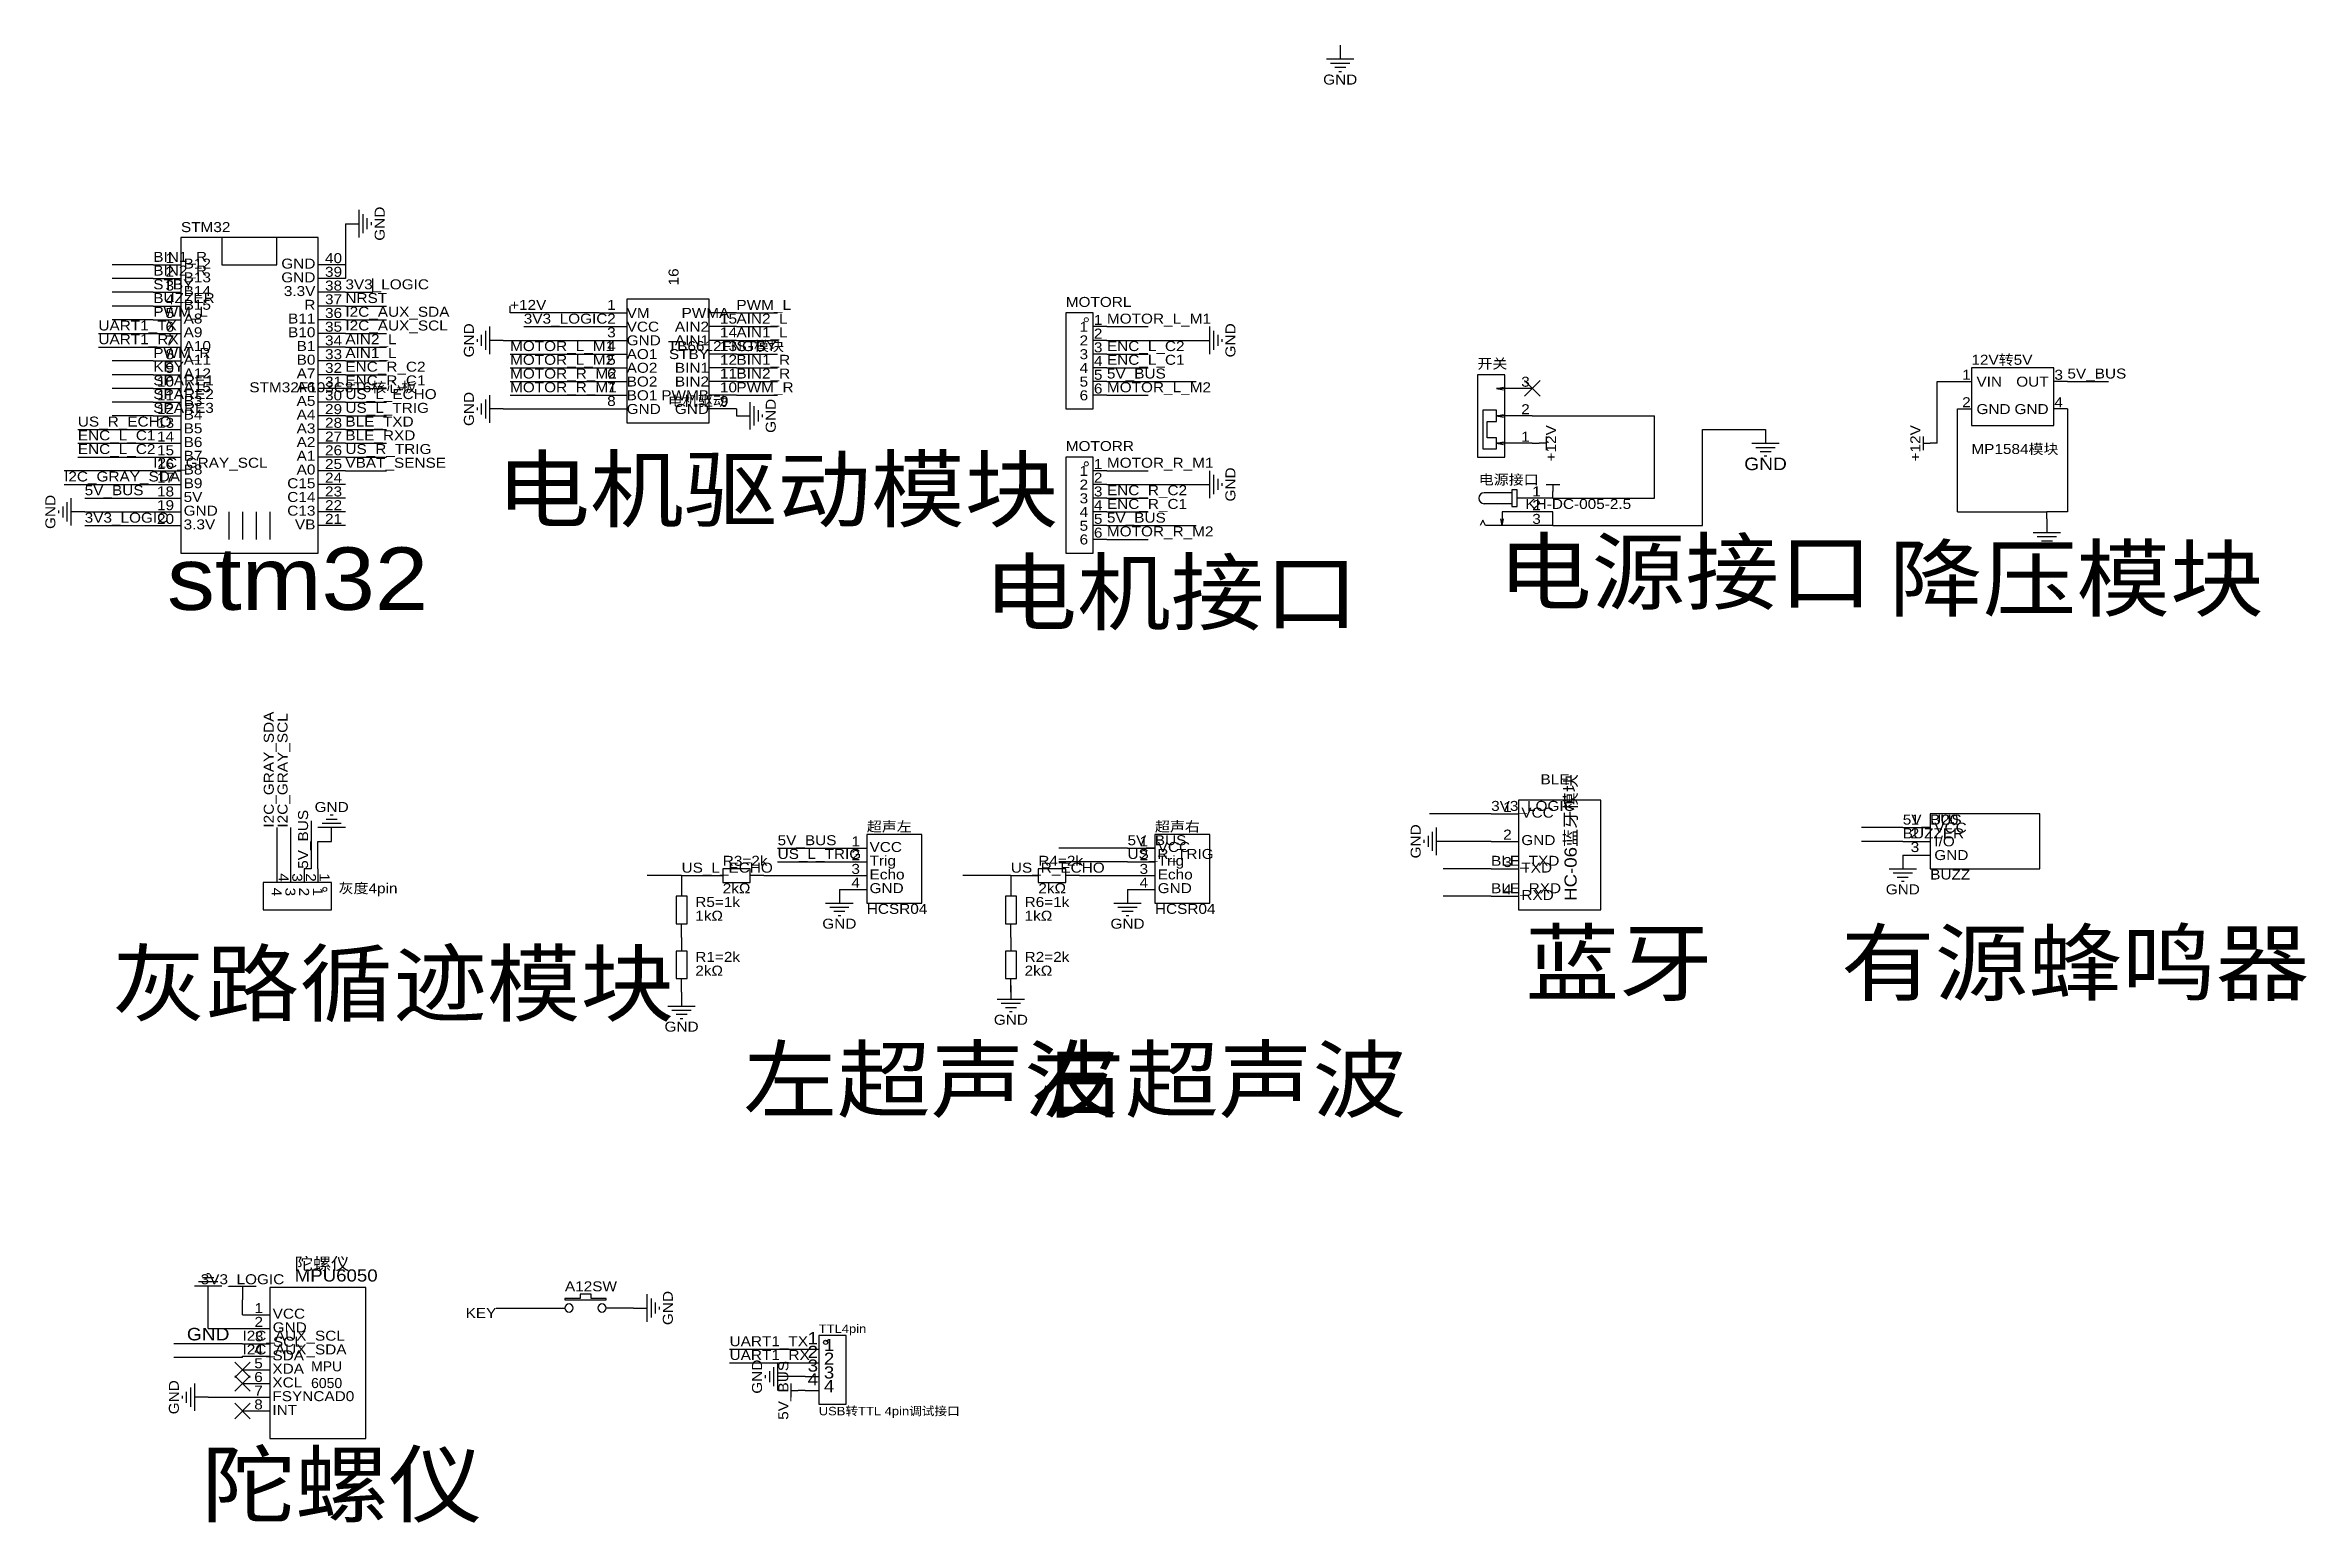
# Model space of a CAD drawing. Header units: millimetres. Extents: x 31 to 449, y 155 to 428.
import ezdxf
from ezdxf.enums import TextEntityAlignment as Align

# ---------------------------------------------------------------- set-up
doc = ezdxf.new("R2010")
doc.units = ezdxf.units.MM
doc.header["$MEASUREMENT"] = 0
doc.styles.get("Standard").update_dxf_attribs({"font": 'arial.ttf'})

msp = doc.modelspace()

# ---------------------------------------------------------------- texts
at = {"color": 1, "true_color": 0x000080, "width": 1.1}
for s, height, p in [('GND', 1.849, (270.51, 421.64)), ('GND', 1.849, (270.51, 421.64)), ('GND', 2.311, (349.25, 350.52)), ('GND', 1.849, (83.82, 287.02)), ('GND', 1.849, (83.82, 287.02)), ('GND', 1.849, (374.65, 271.78)), ('GND', 1.849, (374.65, 271.78)), ('GND', 1.849, (177.8, 265.43)), ('GND', 1.849, (177.8, 265.43)), ('GND', 1.849, (231.14, 265.43)), ('GND', 1.849, (231.14, 265.43)), ('GND', 1.849, (148.59, 246.38)), ('GND', 1.849, (148.59, 246.38)), ('GND', 1.849, (209.55, 247.65)), ('GND', 1.849, (209.55, 247.65)), ('3V3_LOGIC', 1.849, (67.31, 199.64)), ('3V3_LOGIC', 1.849, (67.31, 199.64)), ('GND', 2.311, (60.96, 189.48))]:
    msp.add_text(s, height=height, dxfattribs=at).set_placement(p, align=Align.MIDDLE_CENTER)
for p in [(92.71, 394.97), (92.71, 394.97), (109.22, 373.38), (109.22, 373.38), (250.19, 373.38), (250.19, 373.38), (109.22, 360.68), (109.22, 360.68), (165.1, 359.41), (165.1, 359.41), (250.19, 346.71), (250.19, 346.71), (31.75, 341.63), (31.75, 341.63), (284.48, 280.67), (284.48, 280.67), (146.05, 194.31), (146.05, 194.31), (162.56, 181.61), (162.56, 181.61), (54.61, 177.8), (54.61, 177.8)]:
    msp.add_text('GND', height=1.849, rotation=90, dxfattribs=at).set_placement(p, align=Align.MIDDLE_CENTER)
for s, height, p in [('STM32', 1.849, (55.92, 392.86)), ('MOTORL', 1.849, (219.71, 379.01)), ('TB6612FNG模块', 1.8491, (146.05, 370.84)), ('开关', 1.849, (295.91, 367.58)), ('12V转5V', 1.849, (387.35, 368.3)), ('STM32F103C8T6核心板', 1.8491, (68.58, 363.22)), ('电机驱动', 1.849, (146.05, 360.68)), ('MOTORR', 1.849, (219.71, 352.34)), ('MP1584模块', 1.849, (387.35, 351.79)), ('电源接口', 1.849, (296.16, 346.13)), ('KH-DC-005-2.5', 1.8491, (304.8, 341.63)), ('BLE', 1.849, (307.59, 290.67)), ('U20', 1.849, (379.73, 283.21)), ('超声左', 1.849, (182.88, 281.94)), ('超声右', 1.849, (236.22, 281.94)), ('R3=2k', 1.849, (156.21, 275.59)), ('R4=2k', 1.849, (214.63, 275.59)), ('灰度4pin', 1.849, (85.09, 270.51)), ('2kΩ', 1.849, (156.21, 270.51)), ('2kΩ', 1.849, (214.63, 270.51)), ('BUZZ', 1.849, (379.73, 273.05)), ('1kΩ', 1.849, (151.13, 265.43)), ('R5=1k', 1.849, (151.13, 267.97)), ('HCSR04', 1.849, (182.88, 266.7)), ('1kΩ', 1.849, (212.09, 265.43)), ('R6=1k', 1.849, (212.09, 267.97)), ('HCSR04', 1.849, (236.22, 266.7)), ('R1=2k', 1.849, (151.13, 257.81)), ('R2=2k', 1.849, (212.09, 257.81)), ('2kΩ', 1.849, (151.13, 255.27)), ('2kΩ', 1.849, (212.09, 255.27)), ('陀螺仪', 2.247, (76.98, 200.72)), ('MPU6050', 2.247, (76.98, 198.54)), ('A12SW', 1.849, (127, 196.85)), ('TTL4pin', 1.56, (173.99, 189.23)), ('USB转TTL 4pin调试接口', 1.5602, (173.99, 173.99))]:
    msp.add_text(s, height=height, dxfattribs=at).set_placement(p, align=Align.BOTTOM_LEFT)
at = {"color": 1, "true_color": 0x0000ff, "width": 1.1}
for s, height, p in [('BIN1_R', 1.849, (50.8, 387.35)), ('BIN2_R', 1.849, (50.8, 384.81)), ('STBY', 1.849, (50.8, 382.27)), ('BUZZER', 1.849, (50.8, 379.73)), ('3V3_LOGIC', 1.849, (86.36, 382.27)), ('NRST', 1.849, (86.36, 379.73)), ('UART1_TX', 1.849, (40.64, 374.65)), ('PWM_L', 1.849, (50.8, 377.19)), ('I2C_AUX_SDA', 1.8491, (86.36, 377.19)), ('I2C_AUX_SCL', 1.8491, (86.36, 374.65)), ('+12V', 1.849, (116.84, 378.46)), ('3V3_LOGIC', 1.849, (119.38, 375.92)), ('AIN2_L', 1.849, (158.75, 375.92)), ('PWM_L', 1.849, (158.75, 378.46)), ('MOTOR_L_M1', 1.849, (227.33, 375.92)), ('UART1_RX', 1.849, (40.64, 372.11)), ('AIN2_L', 1.849, (86.36, 372.11)), ('MOTOR_L_M1', 1.849, (116.84, 370.84)), ('AIN1_L', 1.849, (158.75, 373.38)), ('STBY', 1.849, (158.75, 370.84)), ('ENC_L_C2', 1.849, (227.33, 370.84)), ('PWM_R', 1.849, (50.8, 369.57)), ('KEY', 1.849, (50.8, 367.03)), ('AIN1_L', 1.849, (86.36, 369.57)), ('ENC_R_C2', 1.849, (86.36, 367.03)), ('MOTOR_L_M2', 1.849, (116.84, 368.3)), ('BIN1_R', 1.849, (158.75, 368.3)), ('ENC_L_C1', 1.849, (227.33, 368.3)), ('SPARE1', 1.849, (50.8, 364.49)), ('SPARE2', 1.849, (50.8, 361.95)), ('US_L_ECHO', 1.849, (86.36, 361.95)), ('ENC_R_C1', 1.849, (86.36, 364.49)), ('MOTOR_R_M2', 1.849, (116.84, 365.76)), ('MOTOR_R_M1', 1.849, (116.84, 363.22)), ('BIN2_R', 1.849, (158.75, 365.76)), ('PWM_R', 1.849, (158.75, 363.22)), ('5V_BUS', 1.849, (227.33, 365.76)), ('MOTOR_L_M2', 1.849, (227.33, 363.22)), ('5V_BUS', 1.849, (405.13, 365.76)), ('SPARE3', 1.849, (50.8, 359.41)), ('US_L_TRIG', 1.849, (86.36, 359.41)), ('US_R_ECHO', 1.849, (36.83, 356.87)), ('ENC_L_C1', 1.849, (36.83, 354.33)), ('BLE_TXD', 1.849, (86.36, 356.87)), ('BLE_RXD', 1.849, (86.36, 354.33)), ('ENC_L_C2', 1.849, (36.83, 351.79)), ('I2C_GRAY_SCL', 1.8491, (50.8, 349.25)), ('VBAT_SENSE', 1.849, (86.36, 349.25)), ('US_R_TRIG', 1.849, (86.36, 351.79)), ('MOTOR_R_M1', 1.849, (227.33, 349.25)), ('I2C_GRAY_SDA', 1.8491, (34.29, 346.71)), ('5V_BUS', 1.849, (38.1, 344.17)), ('ENC_R_C2', 1.849, (227.33, 344.17)), ('ENC_R_C1', 1.849, (227.33, 341.63)), ('3V3_LOGIC', 1.849, (38.1, 339.09)), ('5V_BUS', 1.849, (227.33, 339.09)), ('MOTOR_R_M2', 1.849, (227.33, 336.55)), ('3V3_LOGIC', 1.849, (298.45, 285.75)), ('5V_BUS', 1.849, (374.65, 283.21)), ('5V_BUS', 1.849, (166.37, 279.4)), ('5V_BUS', 1.849, (231.14, 279.4)), ('BUZZER', 1.849, (374.65, 280.67)), ('US_L_ECHO', 1.849, (148.59, 274.32)), ('US_L_TRIG', 1.849, (166.37, 276.86)), ('US_R_ECHO', 1.849, (209.55, 274.32)), ('US_R_TRIG', 1.849, (231.14, 276.86)), ('BLE_TXD', 1.849, (298.45, 275.59)), ('BLE_RXD', 1.849, (298.45, 270.51)), ('I2C_AUX_SCL', 1.8491, (67.31, 187.71)), ('UART1_TX', 1.849, (157.48, 186.69)), ('I2C_AUX_SDA', 1.8491, (67.31, 185.17)), ('UART1_RX', 1.849, (157.48, 184.15))]:
    msp.add_text(s, height=height, dxfattribs=at).set_placement(p, align=Align.BOTTOM_LEFT)
at = {"color": 1, "true_color": 0x000000, "width": 1.1}
for s, height, p in [('1', 1.85, (54.65, 387.12)), ('2', 1.85, (54.65, 384.58)), ('GND', 1.849, (80.81, 386.1)), ('GND', 1.849, (80.81, 383.56)), ('4', 1.85, (54.65, 379.5)), ('3', 1.85, (54.65, 382.04)), ('3.3V', 1.849, (80.81, 381.02)), ('5', 1.85, (54.65, 376.96)), ('6', 1.85, (54.65, 374.42)), ('B11', 1.849, (80.81, 375.94)), ('R', 1.85, (80.81, 378.48)), ('2', 1.85, (136.4, 375.92)), ('1', 1.85, (136.4, 378.46)), ('1', 1.85, (223.85, 374.42)), ('7', 1.85, (54.65, 371.88)), ('B10', 1.849, (80.81, 373.4)), ('B1', 1.849, (80.81, 370.86)), ('4', 1.85, (136.4, 370.84)), ('3', 1.85, (136.4, 373.38)), ('2', 1.85, (223.85, 371.88)), ('8', 1.85, (54.65, 369.34)), ('9', 1.85, (54.65, 366.8)), ('B0', 1.849, (80.81, 368.32)), ('5', 1.85, (136.4, 368.3)), ('4', 1.85, (223.85, 366.8)), ('3', 1.85, (223.85, 369.34)), ('10', 1.849, (54.65, 364.26)), ('A7', 1.849, (80.81, 365.78)), ('A6', 1.849, (80.81, 363.24)), ('6', 1.85, (136.4, 365.76)), ('7', 1.85, (136.4, 363.22)), ('5', 1.85, (223.85, 364.26)), ('1', 1.85, (387.22, 365.53)), ('OUT', 1.849, (401.65, 364.26)), ('11', 1.849, (54.65, 361.72)), ('12', 1.849, (54.65, 359.18)), ('A5', 1.849, (80.81, 360.7)), ('A4', 1.849, (80.81, 358.16)), ('8', 1.85, (136.4, 360.68)), ('6', 1.85, (223.85, 361.72)), ('2', 1.85, (387.22, 360.45)), ('GND', 1.849, (401.65, 359.18)), ('13', 1.849, (54.65, 356.64)), ('14', 1.849, (54.65, 354.1)), ('A3', 1.849, (80.81, 355.62)), ('15', 1.849, (54.65, 351.56)), ('A2', 1.849, (80.81, 353.08)), ('A1', 1.849, (80.81, 350.54)), ('16', 1.849, (54.65, 349.02)), ('17', 1.849, (54.65, 346.48)), ('C15', 1.849, (80.81, 345.46)), ('A0', 1.849, (80.81, 348)), ('2', 1.85, (223.85, 345.21)), ('1', 1.85, (223.85, 347.75)), ('18', 1.849, (54.65, 343.94)), ('19', 1.849, (54.65, 341.4)), ('C14', 1.849, (80.81, 342.92)), ('3', 1.85, (223.85, 342.67)), ('20', 1.849, (54.65, 338.86)), ('C13', 1.849, (80.81, 340.38)), ('VB', 1.849, (80.81, 337.84)), ('4', 1.85, (223.85, 340.13)), ('5', 1.85, (223.85, 337.59)), ('6', 1.85, (223.85, 335.05)), ('1', 1.85, (302.26, 285.52)), ('1', 1.85, (377.7, 283.21)), ('1', 1.85, (181.61, 279.17)), ('1', 1.85, (234.95, 279.17)), ('2', 1.85, (302.26, 280.44)), ('3', 1.85, (377.7, 278.13)), ('2', 1.85, (377.7, 280.67)), ('3', 1.85, (181.61, 274.09)), ('2', 1.85, (181.61, 276.63)), ('3', 1.85, (234.95, 274.09)), ('2', 1.85, (234.95, 276.63)), ('3', 1.85, (302.26, 275.36)), ('4', 1.85, (181.61, 271.55)), ('4', 1.85, (234.95, 271.55)), ('4', 1.85, (302.26, 270.28)), ('2', 1.85, (71.12, 190.27)), ('1', 1.85, (71.12, 192.81)), ('3', 1.85, (71.17, 187.6)), ('1', 2.25, (173.86, 186.94)), ('4', 1.85, (71.07, 185.1)), ('5', 1.85, (71.07, 182.61)), ('3', 2.25, (173.86, 181.86)), ('2', 2.25, (173.86, 184.4)), ('6', 1.85, (71.07, 180.07)), ('4', 2.25, (173.86, 179.32)), ('8', 1.85, (71.07, 174.99)), ('7', 1.85, (71.07, 177.53))]:
    msp.add_text(s, height=height, dxfattribs=at).set_placement(p, align=Align.BOTTOM_RIGHT)
for s, height, p in [('40', 1.849, (82.59, 387.12)), ('B12', 1.849, (56.42, 386.1)), ('B13', 1.849, (56.42, 383.56)), ('39', 1.849, (82.59, 384.58)), ('B14', 1.849, (56.42, 381.02)), ('38', 1.849, (82.59, 382.04)), ('37', 1.849, (82.59, 379.5)), ('A8', 1.849, (56.42, 375.94)), ('B15', 1.849, (56.42, 378.48)), ('36', 1.849, (82.59, 376.96)), ('35', 1.849, (82.59, 374.42)), ('15', 1.849, (155.7, 375.92)), ('1', 1.85, (224.92, 375.69)), ('A9', 1.849, (56.42, 373.4)), ('A10', 1.849, (56.42, 370.86)), ('34', 1.849, (82.59, 371.88)), ('14', 1.849, (155.7, 373.38)), ('13', 1.849, (155.7, 370.84)), ('3', 1.85, (224.92, 370.61)), ('2', 1.85, (224.92, 373.15)), ('A11', 1.849, (56.42, 368.32)), ('33', 1.849, (82.59, 369.34)), ('32', 1.849, (82.59, 366.8)), ('12', 1.849, (155.7, 368.3)), ('4', 1.85, (224.92, 368.07)), ('A12', 1.849, (56.42, 365.78)), ('A15', 1.849, (56.42, 363.24)), ('31', 1.849, (82.59, 364.26)), ('11', 1.849, (155.7, 365.76)), ('10', 1.849, (155.7, 363.22)), ('5', 1.85, (224.92, 365.53)), ('6', 1.85, (224.92, 362.99)), ('3', 1.85, (304.02, 364.24)), ('VIN', 1.849, (388.29, 364.26)), ('3', 1.85, (402.72, 365.53)), ('B3', 1.849, (56.42, 360.7)), ('B4', 1.849, (56.42, 358.16)), ('30', 1.849, (82.59, 361.72)), ('29', 1.849, (82.59, 359.18)), ('9', 1.85, (155.7, 360.68)), ('2', 1.85, (304.02, 359.16)), ('GND', 1.849, (388.29, 359.18)), ('4', 1.85, (402.72, 360.45)), ('B5', 1.849, (56.42, 355.62)), ('28', 1.849, (82.59, 356.64)), ('27', 1.849, (82.59, 354.1)), ('1', 1.85, (304.02, 354.08)), ('B6', 1.849, (56.42, 353.08)), ('B7', 1.849, (56.42, 350.54)), ('26', 1.849, (82.59, 351.56)), ('电机驱动模块', 11.557, (114.3, 336.55)), ('B8', 1.849, (56.42, 348)), ('B9', 1.849, (56.42, 345.46)), ('25', 1.849, (82.59, 349.02)), ('24', 1.849, (82.59, 346.48)), ('2', 1.85, (224.92, 346.48)), ('1', 1.85, (224.92, 349.02)), ('5V', 1.849, (56.42, 342.92)), ('23', 1.849, (82.59, 343.94)), ('22', 1.849, (82.59, 341.4)), ('4', 1.85, (224.92, 341.4)), ('3', 1.85, (224.92, 343.94)), ('2', 1.85, (306.07, 341.4)), ('1', 1.85, (306.07, 343.94)), ('3.3V', 1.849, (56.42, 337.84)), ('GND', 1.849, (56.42, 340.38)), ('21', 1.849, (82.59, 338.86)), ('5', 1.85, (224.92, 338.86)), ('3', 1.85, (306.07, 338.86)), ('stm32', 11.557, (53.34, 320.04)), ('6', 1.85, (224.92, 336.32)), ('电源接口', 11.557, (299.72, 321.31)), ('降压模块', 11.557, (372.11, 320.04)), ('电机接口', 11.557, (204.47, 317.5)), ('VCC', 1.849, (304.04, 284.5)), ('VCC', 1.849, (183.39, 278.15)), ('VCC', 1.849, (236.73, 278.15)), ('GND', 1.849, (304.04, 279.42)), ('Trig', 1.849, (183.39, 275.61)), ('Trig', 1.849, (236.73, 275.61)), ('TXD', 1.849, (304.04, 274.34)), ('GND', 1.849, (183.39, 270.53)), ('Echo', 1.849, (183.39, 273.07)), ('GND', 1.849, (236.73, 270.53)), ('Echo', 1.849, (236.73, 273.07)), ('RXD', 1.849, (304.04, 269.26)), ('蓝牙', 11.557, (304.8, 248.92)), ('有源蜂鸣器', 11.557, (363.22, 248.92)), ('灰路循迹模块', 11.557, (43.18, 245.11)), ('左超声波', 11.557, (160.02, 227.33)), ('右超声波', 11.557, (213.36, 227.33)), ('VCC', 1.849, (72.9, 191.79)), ('GND', 1.849, (72.9, 189.25)), ('SCL', 1.849, (72.95, 186.59)), ('1', 2.25, (174.93, 185.67)), ('SDA', 1.849, (72.85, 184.08)), ('2', 2.25, (174.93, 183.13)), ('XDA', 1.849, (72.85, 181.6)), ('XCL', 1.849, (72.85, 179.06)), ('4', 2.25, (174.93, 178.05)), ('3', 2.25, (174.93, 180.59)), ('FSYNCAD0', 1.849, (72.85, 176.52)), ('INT', 1.849, (72.85, 173.98)), ('陀螺仪', 11.557, (59.69, 152.4))]:
    msp.add_text(s, height=height, dxfattribs=at).set_placement(p, align=Align.BOTTOM_LEFT)
for s, height, rotation, p in [('16', 1.849, 90, (148.59, 383.54)), ('HC-06蓝牙模块', 2.247, 90, (314.96, 269.65)), ('4', 1.85, 270, (72.16, 272.11)), ('3', 1.85, 270, (74.7, 272.11)), ('2', 1.85, 270, (77.24, 272.11)), ('1', 1.85, 270, (79.78, 272.11))]:
    msp.add_text(s, height=height, rotation=rotation, dxfattribs=at).set_placement(p, align=Align.BOTTOM_LEFT)
for s, p in [('VM', (138.43, 378.46)), ('VCC', (138.43, 375.92)), ('PWMA', (148.59, 378.46)), ('GND', (138.43, 373.38)), ('AO1', (138.43, 370.84)), ('AO2', (138.43, 368.3)), ('BO2', (138.43, 365.76)), ('GND', (138.43, 360.68)), ('BO1', (138.43, 363.22)), ('VCC', (380.49, 283.21)), ('I/O', (380.49, 280.67)), ('GND', (380.49, 278.13))]:
    msp.add_text(s, height=1.849, dxfattribs=at).set_placement(p, align=Align.MIDDLE_LEFT)
for s, p in [('AIN2', (153.67, 375.92)), ('AIN1', (153.67, 373.38)), ('STBY', (153.67, 370.84)), ('BIN1', (153.67, 368.3)), ('BIN2', (153.67, 365.76)), ('PWMB', (153.67, 363.22)), ('GND', (153.67, 360.68))]:
    msp.add_text(s, height=1.849, dxfattribs=at).set_placement(p, align=Align.MIDDLE_RIGHT)
at = {"color": 1, "true_color": 0x000080, "width": 1.1}
msp.add_text('+12V', height=1.849, rotation=90, dxfattribs=at).set_placement((308.61, 354.33), align=Align.TOP_CENTER)
msp.add_text('+12V', height=1.849, rotation=90, dxfattribs=at).set_placement((308.61, 354.33), align=Align.TOP_CENTER)
for s, p in [('+12V', (378.46, 354.33)), ('+12V', (378.46, 354.33)), ('5V_BUS', (168.91, 179.07)), ('5V_BUS', (168.91, 179.07))]:
    msp.add_text(s, height=1.849, rotation=90, dxfattribs=at).set_placement(p, align=Align.BOTTOM_CENTER)
at = {"color": 1, "true_color": 0x0000ff, "width": 1.1}
for s, height, p in [('I2C_GRAY_SDA', 1.8491, (73.66, 283.21)), ('I2C_GRAY_SCL', 1.8491, (76.2, 283.21)), ('5V_BUS', 1.849, (80.01, 275.59))]:
    msp.add_text(s, height=height, rotation=90, dxfattribs=at).set_placement(p, align=Align.BOTTOM_LEFT)
at = {"color": 1, "true_color": 0x000000, "width": 1.1}
for s, p in [('4', (73.43, 273.18)), ('3', (75.97, 273.18)), ('2', (78.51, 273.18)), ('1', (81.05, 273.18))]:
    msp.add_text(s, height=1.85, rotation=270, dxfattribs=at).set_placement(p, align=Align.BOTTOM_RIGHT)
at = {"color": 1, "true_color": 0x0000ff, "width": 1.1}
msp.add_text('KEY', height=1.849, dxfattribs=at).set_placement((114.3, 194.31), align=Align.TOP_RIGHT)
at = {"true_color": 0x000000, "insert": (80.01, 184.44), "char_height": 1.852, "width": 5.2917, "attachment_point": 1}
msp.add_mtext('MPU\\P6050', dxfattribs=at)

# ---------------------------------------------------------------- linework, layer by layer
at = {"color": 1, "true_color": 0x880000}
for points in [[(270.51, 427.99), (270.51, 425.45)], [(86.36, 394.97), (88.9, 394.97)], [(50.8, 387.35), (55.88, 387.35)], [(86.36, 387.35), (81.28, 387.35)], [(50.8, 384.81), (55.88, 384.81)], [(50.8, 382.27), (55.88, 382.27)], [(86.36, 384.81), (81.28, 384.81)], [(86.36, 382.27), (81.28, 382.27)], [(50.8, 379.73), (55.88, 379.73)], [(50.8, 377.19), (55.88, 377.19)], [(86.36, 379.73), (81.28, 379.73)], [(86.36, 377.19), (81.28, 377.19)], [(133.35, 378.46), (138.43, 378.46)], [(158.75, 378.46), (153.67, 378.46)], [(50.8, 374.65), (55.88, 374.65)], [(86.36, 374.65), (81.28, 374.65)], [(115.57, 373.38), (113.03, 373.38)], [(133.35, 375.92), (138.43, 375.92)], [(133.35, 373.38), (138.43, 373.38)], [(158.75, 375.92), (153.67, 375.92)], [(158.75, 373.38), (153.67, 373.38)], [(227.33, 375.92), (224.79, 375.92)], [(227.33, 373.38), (224.79, 373.38)], [(243.84, 373.38), (246.38, 373.38)], [(50.8, 372.11), (55.88, 372.11)], [(50.8, 369.57), (55.88, 369.57)], [(86.36, 372.11), (81.28, 372.11)], [(86.36, 369.57), (81.28, 369.57)], [(133.35, 370.84), (138.43, 370.84)], [(158.75, 370.84), (153.67, 370.84)], [(227.33, 370.84), (224.79, 370.84)], [(50.8, 367.03), (55.88, 367.03)], [(50.8, 364.49), (55.88, 364.49)], [(86.36, 367.03), (81.28, 367.03)], [(86.36, 364.49), (81.28, 364.49)], [(133.35, 368.3), (138.43, 368.3)], [(133.35, 365.76), (138.43, 365.76)], [(158.75, 368.3), (153.67, 368.3)], [(158.75, 365.76), (153.67, 365.76)], [(227.33, 368.3), (224.79, 368.3)], [(227.33, 365.76), (224.79, 365.76)], [(306.07, 364.49), (303.53, 364.49)], [(384.81, 365.76), (387.35, 365.76)], [(405.13, 365.76), (402.59, 365.76)], [(50.8, 361.95), (55.88, 361.95)], [(86.36, 361.95), (81.28, 361.95)], [(115.57, 360.68), (113.03, 360.68)], [(133.35, 363.22), (138.43, 363.22)], [(133.35, 360.68), (138.43, 360.68)], [(158.75, 363.22), (153.67, 363.22)], [(158.75, 360.68), (153.67, 360.68)], [(227.33, 363.22), (224.79, 363.22)], [(384.81, 360.68), (387.35, 360.68)], [(405.13, 360.68), (402.59, 360.68)], [(50.8, 359.41), (55.88, 359.41)], [(50.8, 356.87), (55.88, 356.87)], [(86.36, 359.41), (81.28, 359.41)], [(86.36, 356.87), (81.28, 356.87)], [(158.75, 359.41), (161.29, 359.41)], [(306.07, 359.41), (303.53, 359.41)], [(349.25, 356.87), (349.25, 354.33)], [(50.8, 354.33), (55.88, 354.33)], [(50.8, 351.79), (55.88, 351.79)], [(86.36, 354.33), (81.28, 354.33)], [(86.36, 351.79), (81.28, 351.79)], [(306.07, 354.33), (303.53, 354.33)], [(306.07, 354.33), (307.34, 354.33)], [(381, 354.33), (379.73, 354.33)], [(50.8, 349.25), (55.88, 349.25)], [(86.36, 349.25), (81.28, 349.25)], [(227.33, 349.25), (224.79, 349.25)], [(50.8, 346.71), (55.88, 346.71)], [(50.8, 344.17), (55.88, 344.17)], [(86.36, 346.71), (81.28, 346.71)], [(86.36, 344.17), (81.28, 344.17)], [(227.33, 346.71), (224.79, 346.71)], [(227.33, 344.17), (224.79, 344.17)], [(243.84, 346.71), (246.38, 346.71)], [(309.88, 344.17), (304.8, 344.17)], [(309.88, 344.17), (309.88, 345.44)], [(38.1, 341.63), (35.56, 341.63)], [(50.8, 341.63), (55.88, 341.63)], [(86.36, 341.63), (81.28, 341.63)], [(227.33, 341.63), (224.79, 341.63)], [(309.88, 341.63), (304.8, 341.63)], [(401.32, 340.36), (401.32, 337.82)], [(50.8, 339.09), (55.88, 339.09)], [(86.36, 339.09), (81.28, 339.09)], [(227.33, 339.09), (224.79, 339.09)], [(227.33, 336.55), (224.79, 336.55)], [(309.88, 339.09), (304.8, 339.09)], [(298.45, 285.75), (303.53, 285.75)], [(83.82, 280.67), (83.82, 283.21)], [(290.83, 280.67), (288.29, 280.67)], [(298.45, 280.67), (303.53, 280.67)], [(374.65, 283.21), (379.73, 283.21)], [(374.65, 280.67), (379.73, 280.67)], [(177.8, 279.4), (182.88, 279.4)], [(177.8, 276.86), (182.88, 276.86)], [(231.14, 279.4), (236.22, 279.4)], [(231.14, 276.86), (236.22, 276.86)], [(374.65, 278.13), (379.73, 278.13)], [(374.65, 278.13), (374.65, 275.59)], [(73.66, 275.59), (73.66, 273.05)], [(76.2, 275.59), (76.2, 273.05)], [(78.74, 275.59), (78.74, 273.05)], [(81.28, 275.59), (81.28, 273.05)], [(148.59, 273.05), (148.59, 270.51)], [(153.67, 274.32), (156.21, 274.32)], [(163.83, 274.32), (161.29, 274.32)], [(177.8, 274.32), (182.88, 274.32)], [(209.55, 273.05), (209.55, 270.51)], [(212.09, 274.32), (214.63, 274.32)], [(222.25, 274.32), (219.71, 274.32)], [(231.14, 274.32), (236.22, 274.32)], [(298.45, 275.59), (303.53, 275.59)], [(177.8, 271.78), (182.88, 271.78)], [(177.8, 271.78), (177.8, 269.24)], [(231.14, 271.78), (236.22, 271.78)], [(231.14, 271.78), (231.14, 269.24)], [(298.45, 270.51), (303.53, 270.51)], [(148.59, 262.89), (148.59, 265.43)], [(209.55, 262.89), (209.55, 265.43)], [(148.59, 262.89), (148.59, 260.35)], [(209.55, 262.89), (209.55, 260.35)], [(148.59, 252.73), (148.59, 255.27)], [(148.59, 252.73), (148.59, 250.19)], [(209.55, 252.73), (209.55, 255.27)], [(209.55, 254), (209.55, 251.46)], [(60.96, 195.83), (60.96, 198.37)], [(67.31, 194.56), (67.31, 195.83)], [(67.31, 193.04), (72.39, 193.04)], [(121.92, 194.31), (127, 194.31)], [(139.7, 194.31), (134.62, 194.31)], [(139.7, 194.31), (142.24, 194.31)], [(67.31, 190.5), (72.39, 190.5)], [(67.31, 187.71), (72.39, 187.71)], [(67.31, 185.42), (72.39, 185.42)], [(171.45, 186.69), (173.99, 186.69)], [(67.31, 182.88), (72.39, 182.88)], [(67.31, 180.34), (72.39, 180.34)], [(168.91, 181.61), (166.37, 181.61)], [(171.45, 184.15), (173.99, 184.15)], [(171.45, 181.61), (173.99, 181.61)], [(60.96, 177.8), (58.42, 177.8)], [(67.31, 177.8), (72.39, 177.8)], [(171.45, 179.07), (170.18, 179.07)], [(171.45, 179.07), (173.99, 179.07)], [(67.31, 175.26), (72.39, 175.26)]]:
    msp.add_lwpolyline(points, dxfattribs=at)
at = {"color": 1, "true_color": 0xa00000}
for points in [[(267.97, 425.45), (273.05, 425.45)], [(268.73, 424.69), (272.29, 424.69)], [(269.49, 423.93), (271.53, 423.93)], [(270.26, 423.16), (270.76, 423.16)], [(88.9, 392.43), (88.9, 397.51)], [(89.66, 393.19), (89.66, 396.75)], [(90.42, 393.95), (90.42, 395.99)], [(91.19, 394.72), (91.19, 395.22)], [(63.5, 392.43), (63.5, 387.35), (73.66, 387.35), (73.66, 392.43)], [(110.74, 373.63), (110.74, 373.13)], [(111.51, 374.4), (111.51, 372.36)], [(112.27, 375.16), (112.27, 371.6)], [(113.03, 375.92), (113.03, 370.84)], [(246.38, 370.84), (246.38, 375.92)], [(247.14, 371.6), (247.14, 375.16)], [(247.9, 372.36), (247.9, 374.4)], [(248.67, 373.13), (248.67, 373.63)], [(303.53, 364.49), (299.47, 364.49), (300.74, 364.74)], [(299.47, 364.49), (300.74, 364.24)], [(110.74, 360.93), (110.74, 360.43)], [(111.51, 361.7), (111.51, 359.66)], [(112.27, 362.46), (112.27, 358.9)], [(113.03, 363.22), (113.03, 358.14)], [(161.29, 356.87), (161.29, 361.95)], [(162.05, 357.63), (162.05, 361.19)], [(162.81, 358.39), (162.81, 360.43)], [(163.58, 359.16), (163.58, 359.66)], [(303.53, 359.41), (299.47, 359.41), (300.74, 359.66)], [(299.47, 359.41), (300.74, 359.16)], [(303.53, 354.33), (299.47, 354.33), (300.74, 354.58)], [(299.47, 354.33), (300.74, 354.08)], [(308.61, 354.33), (307.34, 354.33)], [(308.61, 355.6), (308.61, 353.06)], [(346.71, 354.33), (351.79, 354.33)], [(347.47, 353.57), (351.03, 353.57)], [(348.23, 352.81), (350.27, 352.81)], [(349, 352.04), (349.5, 352.04)], [(378.46, 353.06), (378.46, 355.6)], [(378.46, 354.33), (379.73, 354.33)], [(246.38, 344.17), (246.38, 349.25)], [(247.14, 344.93), (247.14, 348.49)], [(247.9, 345.69), (247.9, 347.73)], [(34.8, 343.41), (34.8, 339.85)], [(35.56, 344.17), (35.56, 339.09)], [(248.67, 346.46), (248.67, 346.96)], [(302.26, 345.19), (297.18, 345.19)], [(304.8, 344.17), (303.28, 344.17)], [(308.61, 346.71), (311.15, 346.71)], [(309.88, 346.71), (309.88, 345.44)], [(33.27, 341.88), (33.27, 341.38)], [(34.04, 342.65), (34.04, 340.61)], [(64.77, 341.63), (64.77, 336.55)], [(67.31, 341.63), (67.31, 336.55)], [(69.85, 341.63), (69.85, 336.55)], [(72.39, 341.63), (72.39, 336.55)], [(304.8, 339.09), (297.43, 339.09), (296.93, 340.11), (296.42, 339.09)], [(302.26, 343.15), (297.18, 343.15)], [(304.8, 341.63), (300.48, 341.63), (300.48, 339.09), (300.23, 340.36)], [(300.48, 339.09), (300.74, 340.36)], [(398.78, 337.82), (403.86, 337.82)], [(399.54, 337.06), (403.1, 337.06)], [(400.3, 336.3), (402.34, 336.3)], [(401.07, 335.53), (401.57, 335.53)], [(84.84, 284.73), (82.8, 284.73)], [(84.07, 285.5), (83.57, 285.5)], [(86.36, 283.21), (81.28, 283.21)], [(85.6, 283.97), (82.04, 283.97)], [(286, 280.92), (286, 280.42)], [(286.77, 281.69), (286.77, 279.65)], [(287.53, 282.45), (287.53, 278.89)], [(288.29, 283.21), (288.29, 278.13)], [(372.11, 275.59), (377.19, 275.59)], [(372.87, 274.83), (376.43, 274.83)], [(373.63, 274.07), (375.67, 274.07)], [(374.4, 273.3), (374.9, 273.3)], [(175.26, 269.24), (180.34, 269.24)], [(176.02, 268.48), (179.58, 268.48)], [(228.6, 269.24), (233.68, 269.24)], [(229.36, 268.48), (232.92, 268.48)], [(176.78, 267.72), (178.82, 267.72)], [(177.55, 266.95), (178.05, 266.95)], [(230.12, 267.72), (232.16, 267.72)], [(230.89, 266.95), (231.39, 266.95)], [(207.01, 251.46), (212.09, 251.46)], [(146.05, 250.19), (151.13, 250.19)], [(146.81, 249.43), (150.37, 249.43)], [(147.57, 248.67), (149.61, 248.67)], [(148.34, 247.9), (148.84, 247.9)], [(207.77, 250.7), (211.33, 250.7)], [(208.53, 249.94), (210.57, 249.94)], [(209.3, 249.17), (209.8, 249.17)], [(63.5, 198.37), (58.42, 198.37)], [(62.74, 199.14), (59.18, 199.14)], [(61.98, 199.9), (59.94, 199.9)], [(61.21, 200.66), (60.71, 200.66)], [(64.77, 198.37), (69.85, 198.37)], [(67.31, 198.37), (67.31, 195.83)], [(142.24, 191.77), (142.24, 196.85)], [(143, 192.53), (143, 196.09)], [(143.76, 193.29), (143.76, 195.33)], [(144.53, 194.06), (144.53, 194.56)], [(58.42, 180.34), (58.42, 175.26)], [(164.08, 181.86), (164.08, 181.36)], [(164.85, 182.63), (164.85, 180.59)], [(165.61, 183.39), (165.61, 179.83)], [(166.37, 184.15), (166.37, 179.07)], [(168.91, 177.8), (168.91, 180.34)], [(56.13, 178.05), (56.13, 177.55)], [(56.9, 178.82), (56.9, 176.78)], [(57.66, 179.58), (57.66, 176.02)], [(168.91, 179.07), (170.18, 179.07)]]:
    msp.add_lwpolyline(points, dxfattribs=at)
at = {"color": 1, "true_color": 0x008800}
for points in [[(86.36, 394.97), (86.36, 387.35)], [(50.8, 387.35), (43.18, 387.35)], [(86.36, 387.35), (86.36, 384.81)], [(50.8, 384.81), (43.18, 384.81)], [(50.8, 382.27), (43.18, 382.27)], [(86.36, 382.27), (91.44, 382.27)], [(91.44, 382.27), (91.44, 384.81)], [(50.8, 379.73), (43.18, 379.73)], [(50.8, 377.19), (43.18, 377.19)], [(86.36, 379.73), (93.98, 379.73)], [(86.36, 377.19), (93.98, 377.19)], [(116.84, 378.46), (116.84, 379.73)], [(133.35, 378.46), (116.84, 378.46)], [(158.75, 378.46), (166.37, 378.46)], [(40.64, 374.65), (50.8, 374.65)], [(86.36, 374.65), (93.98, 374.65)], [(115.57, 373.38), (133.35, 373.38)], [(119.38, 375.92), (133.35, 375.92)], [(158.75, 375.92), (166.37, 375.92)], [(158.75, 373.38), (166.37, 373.38)], [(227.33, 375.92), (234.95, 375.92)], [(227.33, 373.38), (243.84, 373.38)], [(40.64, 372.11), (50.8, 372.11)], [(50.8, 369.57), (43.18, 369.57)], [(86.36, 372.11), (93.98, 372.11)], [(86.36, 369.57), (93.98, 369.57)], [(116.84, 370.84), (133.35, 370.84)], [(158.75, 370.84), (166.37, 370.84)], [(227.33, 370.84), (234.95, 370.84)], [(50.8, 367.03), (43.18, 367.03)], [(50.8, 364.49), (43.18, 364.49)], [(86.36, 367.03), (93.98, 367.03)], [(86.36, 364.49), (93.98, 364.49)], [(116.84, 368.3), (133.35, 368.3)], [(116.84, 365.76), (133.35, 365.76)], [(158.75, 368.3), (166.37, 368.3)], [(158.75, 365.76), (166.37, 365.76)], [(227.33, 368.3), (234.95, 368.3)], [(227.33, 365.76), (243.84, 365.76)], [(381, 365.76), (384.81, 365.76)], [(381, 354.33), (381, 365.76)], [(405.13, 365.76), (412.75, 365.76)], [(50.8, 361.95), (43.18, 361.95)], [(86.36, 361.95), (93.98, 361.95)], [(115.57, 360.68), (133.35, 360.68)], [(116.84, 363.22), (133.35, 363.22)], [(158.75, 363.22), (166.37, 363.22)], [(158.75, 360.68), (158.75, 359.41)], [(227.33, 363.22), (234.95, 363.22)], [(384.81, 341.63), (384.81, 360.68)], [(405.13, 360.68), (405.13, 341.63)], [(36.83, 356.87), (50.8, 356.87)], [(50.8, 359.41), (43.18, 359.41)], [(86.36, 359.41), (93.98, 359.41)], [(86.36, 356.87), (93.98, 356.87)], [(306.07, 359.41), (328.68, 359.41)], [(328.68, 344.17), (328.68, 359.41)], [(337.57, 356.87), (349.25, 356.87)], [(337.57, 339.09), (337.57, 356.87)], [(36.83, 354.33), (50.8, 354.33)], [(36.83, 351.79), (50.8, 351.79)], [(86.36, 354.33), (93.98, 354.33)], [(86.36, 351.79), (93.98, 351.79)], [(50.8, 349.25), (34.29, 349.25)], [(86.36, 349.25), (93.98, 349.25)], [(227.33, 349.25), (234.95, 349.25)], [(34.29, 346.71), (50.8, 346.71)], [(38.1, 344.17), (50.8, 344.17)], [(227.33, 346.71), (243.84, 346.71)], [(227.33, 344.17), (234.95, 344.17)], [(309.88, 344.17), (328.68, 344.17)], [(38.1, 341.63), (50.8, 341.63)], [(227.33, 341.63), (234.95, 341.63)], [(309.88, 339.09), (309.88, 341.63)], [(384.81, 341.63), (401.32, 341.63)], [(401.32, 340.36), (401.32, 341.63)], [(405.13, 341.63), (401.32, 341.63)], [(38.1, 339.09), (50.8, 339.09)], [(227.33, 339.09), (243.84, 339.09)], [(227.33, 336.55), (234.95, 336.55)], [(309.88, 339.09), (337.57, 339.09)], [(298.45, 285.75), (287.02, 285.75)], [(73.66, 283.21), (73.66, 275.59)], [(76.2, 283.21), (76.2, 275.59)], [(80.01, 284.48), (80.01, 275.59)], [(81.28, 280.67), (83.82, 280.67)], [(81.28, 275.59), (81.28, 280.67)], [(298.45, 280.67), (290.83, 280.67)], [(374.65, 283.21), (367.03, 283.21)], [(374.65, 280.67), (367.03, 280.67)], [(166.37, 279.4), (177.8, 279.4)], [(166.37, 276.86), (177.8, 276.86)], [(231.14, 279.4), (218.44, 279.4)], [(231.14, 276.86), (218.44, 276.86)], [(80.01, 275.59), (78.74, 275.59)], [(148.59, 274.32), (142.24, 274.32)], [(148.59, 274.32), (148.59, 273.05)], [(148.59, 274.32), (153.67, 274.32)], [(163.83, 274.32), (177.8, 274.32)], [(209.55, 274.32), (200.66, 274.32)], [(209.55, 274.32), (209.55, 273.05)], [(209.55, 274.32), (212.09, 274.32)], [(222.25, 274.32), (231.14, 274.32)], [(298.45, 275.59), (289.56, 275.59)], [(298.45, 270.51), (289.56, 270.51)], [(209.55, 252.73), (209.55, 254)], [(60.96, 190.5), (60.96, 195.83)], [(67.31, 193.04), (67.31, 194.56)], [(114.3, 194.31), (121.92, 194.31)], [(60.96, 190.5), (67.31, 190.5)], [(67.31, 187.71), (54.61, 187.71)], [(67.31, 185.17), (54.61, 185.17)], [(67.31, 185.17), (67.31, 185.42)], [(157.48, 186.69), (171.45, 186.69)], [(157.48, 184.15), (171.45, 184.15)], [(171.45, 181.61), (168.91, 181.61)], [(60.96, 177.8), (67.31, 177.8)]]:
    msp.add_lwpolyline(points, dxfattribs=at)
at = {"color": 1, "true_color": 0xa00000}
for points in [[(55.92, 392.43), (55.92, 334.01), (81.32, 334.01), (81.32, 392.43)], [(138.43, 381), (138.43, 358.14), (153.67, 358.14), (153.67, 381)], [(219.71, 378.46), (219.71, 360.68), (224.79, 360.68), (224.79, 378.46)], [(295.91, 351.79), (300.99, 351.79), (300.99, 367.03), (295.91, 367.03)], [(387.35, 368.3), (387.35, 357.63), (402.59, 357.63), (402.59, 368.3)], [(296.93, 353.31), (299.47, 353.31), (299.47, 355.35), (297.69, 355.35), (297.69, 358.39), (299.47, 358.39), (299.47, 360.43), (296.93, 360.43)], [(219.71, 351.79), (219.71, 334.01), (224.79, 334.01), (224.79, 351.79)], [(302.26, 345.69), (302.26, 342.65), (303.28, 342.65), (303.28, 345.69)], [(303.53, 288.29), (303.53, 267.97), (318.77, 267.97), (318.77, 288.29)], [(379.73, 285.75), (379.73, 275.59), (400.05, 275.59), (400.05, 285.75)], [(182.88, 281.94), (182.88, 269.24), (193.04, 269.24), (193.04, 281.94)], [(236.22, 281.94), (236.22, 269.24), (246.38, 269.24), (246.38, 281.94)], [(83.82, 273.05), (71.12, 273.05), (71.12, 267.97), (83.82, 267.97)], [(156.21, 275.59), (156.21, 273.05), (161.29, 273.05), (161.29, 275.59)], [(214.63, 275.59), (214.63, 273.05), (219.71, 273.05), (219.71, 275.59)], [(147.57, 265.43), (149.61, 265.43), (149.61, 270.51), (147.57, 270.51)], [(208.53, 265.43), (210.57, 265.43), (210.57, 270.51), (208.53, 270.51)], [(147.57, 255.27), (149.61, 255.27), (149.61, 260.35), (147.57, 260.35)], [(208.53, 255.27), (210.57, 255.27), (210.57, 260.35), (208.53, 260.35)], [(72.39, 198.12), (72.39, 170.18), (90.17, 170.18), (90.17, 198.12)], [(127, 196.09), (127, 195.83), (134.62, 195.83), (134.62, 196.09), (131.83, 196.09), (131.83, 196.85), (129.79, 196.85), (129.79, 196.09)], [(173.99, 189.23), (173.99, 176.53), (179.07, 176.53), (179.07, 189.23)]]:
    msp.add_lwpolyline(points, close=True, dxfattribs=at)
at = {"color": 1, "true_color": 0x33cc33}
for points in [[(307.51, 365.93), (304.63, 363.05)], [(304.63, 365.93), (307.51, 363.05)], [(68.75, 184.32), (65.87, 181.44)], [(65.87, 184.32), (68.75, 181.44)], [(68.75, 181.78), (65.87, 178.9)], [(65.87, 181.78), (68.75, 178.9)], [(68.75, 176.7), (65.87, 173.82)], [(65.87, 176.7), (68.75, 173.82)]]:
    msp.add_lwpolyline(points, dxfattribs=at)
at = {"color": 1, "lineweight": 0, "true_color": 0xa00000}
for centre in [(223.52, 377.19), (223.52, 350.52), (82.55, 271.78)]:
    msp.add_circle(centre, 0.381, dxfattribs=at)
at = {"color": 1, "true_color": 0xa00000}
for centre, radius, start, end in [((297.18, 344.17), 1.02, 90, 270), ((127.76, 194.31), 0.762, 0.0497, 359.9503), ((133.86, 194.31), 0.762, 0.0497, 359.9503)]:
    msp.add_arc(centre, radius, start, end, dxfattribs=at)
at = {"true_color": 0xa00000}
msp.add_ellipse((175.26, 187.96), major_axis=(0.381, 0), ratio=1, dxfattribs=at)

msp.set_redraw_order([(e.dxf.handle, doc.entitydb.next_handle()) for e in msp.query("TEXT MTEXT ATTDEF DIMENSION ARC_DIMENSION")])  # texts and dimensions are drawn at this point

doc.saveas('drawing.dxf')
